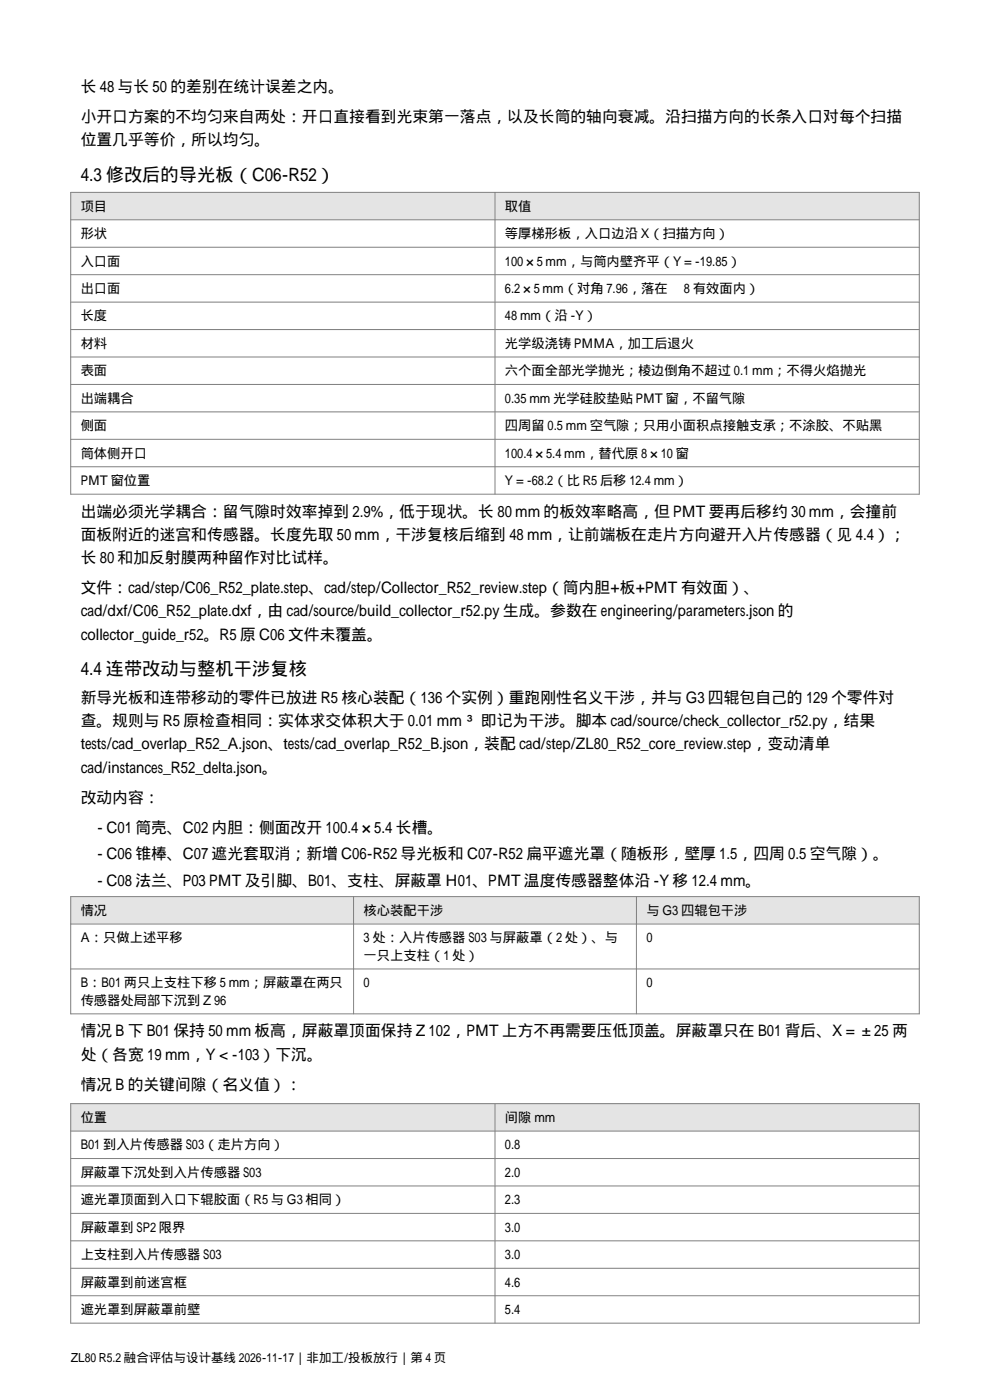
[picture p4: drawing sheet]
<svg xmlns="http://www.w3.org/2000/svg" width="210mm" height="297mm" viewBox="0 0 210 297" stroke-linecap="round" stroke-linejoin="round" font-family="sans-serif">
<defs><g id="words">
<g font-size="3.9">
<text x="17.1" y="38.3">4.3 修改后的导光板（C06-R52）</text>
<text x="17.1" y="143.3">4.4 连带改动与整机干涉复核</text>
</g>
<g font-size="3.4">
<text x="17.1" y="19.5">长 48 与长 50 的差别在统计误差之内。</text>
<text x="17.1" y="25.8">小开口方案的不均匀来自两处：开口直接看到光束第一落点，以及长筒的轴向衰减。沿扫描方向的长条入口对每个扫描</text>
<text x="17.1" y="30.8">位置几乎等价，所以均匀。</text>
<text x="17.1" y="109.6">出端必须光学耦合：留气隙时效率掉到 2.9%，低于现状。长 80 mm 的板效率略高，但 PMT 要再后移约 30 mm，会撞前</text>
<text x="17.1" y="114.5">面板附近的迷宫和传感器。长度先取 50 mm，干涉复核后缩到 48 mm，让前端板在走片方向避开入片传感器（见 4.4）；</text>
<text x="17.1" y="119.5">长 80 和加反射膜两种留作对比试样。</text>
<text x="17.1" y="125.8">文件：cad/step/C06_R52_plate.step、cad/step/Collector_R52_review.step（筒内胆+板+PMT 有效面）、</text>
<text x="17.1" y="130.8">cad/dxf/C06_R52_plate.dxf，由 cad/source/build_collector_r52.py 生成。参数在 engineering/parameters.json 的</text>
<text x="17.1" y="135.7">collector_guide_r52。R5 原 C06 文件未覆盖。</text>
<text x="17.1" y="149.1">新导光板和连带移动的零件已放进 R5 核心装配（136 个实例）重跑刚性名义干涉，并与 G3 四辊包自己的 129 个零件对</text>
<text x="17.1" y="154.1">查。规则与 R5 原检查相同：实体求交体积大于 0.01 mm³ 即记为干涉。脚本 cad/source/check_collector_r52.py，结果</text>
<text x="17.1" y="159">tests/cad_overlap_R52_A.json、tests/cad_overlap_R52_B.json，装配 cad/step/ZL80_R52_core_review.step，变动清单</text>
<text x="17.1" y="163.9">cad/instances_R52_delta.json。</text>
<text x="17.1" y="170.3">改动内容：</text>
<text x="20.6" y="176.6">- C01 筒壳、C02 内胆：侧面改开 100.4×5.4 长槽。</text>
<text x="20.6" y="182.3">- C06 锥棒、C07 遮光套取消；新增 C06-R52 导光板和 C07-R52 扁平遮光罩（随板形，壁厚 1.5，四周 0.5 空气隙）。</text>
<text x="20.6" y="187.9">- C08 法兰、P03 PMT 及引脚、B01、支柱、屏蔽罩 H01、PMT 温度传感器整体沿 -Y 移 12.4 mm。</text>
<text x="17.1" y="219.8">情况 B 下 B01 保持 50 mm 板高，屏蔽罩顶面保持 Z 102，PMT 上方不再需要压低顶盖。屏蔽罩只在 B01 背后、X = ±25 两</text>
<text x="17.1" y="224.8">处（各宽 19 mm，Y &lt; -103）下沉。</text>
<text x="17.1" y="231.1">情况 B 的关键间隙（名义值）：</text>
</g>
<g font-size="2.8">
<text x="17.1" y="44.7">项目</text>
<text x="107.1" y="44.7">取值</text>
<text x="17.1" y="50.5">形状</text>
<text x="107.1" y="50.5">等厚梯形板，入口边沿 X（扫描方向）</text>
<text x="17.1" y="56.3">入口面</text>
<text x="107.1" y="56.3">100×5 mm，与筒内壁齐平（Y = -19.85）</text>
<text x="17.1" y="62.2">出口面</text>
<text x="107.1" y="62.2">6.2×5 mm（对角 7.96，落在 φ8 有效面内）</text>
<text x="17.1" y="68">长度</text>
<text x="107.1" y="68">48 mm（沿 -Y）</text>
<text x="17.1" y="73.8">材料</text>
<text x="107.1" y="73.8">光学级浇铸 PMMA，加工后退火</text>
<text x="17.1" y="79.6">表面</text>
<text x="107.1" y="79.6">六个面全部光学抛光；棱边倒角不超过 0.1 mm；不得火焰抛光</text>
<text x="17.1" y="85.4">出端耦合</text>
<text x="107.1" y="85.4">0.35 mm 光学硅胶垫贴 PMT 窗，不留气隙</text>
<text x="17.1" y="91.3">侧面</text>
<text x="107.1" y="91.3">四周留 0.5 mm 空气隙；只用小面积点接触支承；不涂胶、不贴黑</text>
<text x="17.1" y="97.1">筒体侧开口</text>
<text x="107.1" y="97.1">100.4×5.4 mm，替代原 8×10 窗</text>
<text x="17.1" y="102.9">PMT 窗位置</text>
<text x="107.1" y="102.9">Y = -68.2（比 R5 后移 12.4 mm）</text>
<text x="17.1" y="194.1">情况</text>
<text x="77.1" y="194.1">核心装配干涉</text>
<text x="137.1" y="194.1">与 G3 四辊包干涉</text>
<text x="17.1" y="199.9">A：只做上述平移</text>
<text x="77.1" y="199.9">3 处：入片传感器 S03 与屏蔽罩（2 处）、与</text>
<text x="77.1" y="203.6">一只上支柱（1 处）</text>
<text x="17.1" y="209.4">B：B01 两只上支柱下移 5 mm；屏蔽罩在两只</text>
<text x="17.1" y="213.1">传感器处局部下沉到 Z 96</text>
<text x="17.1" y="238">位置</text>
<text x="107.1" y="238">间隙 mm</text>
<text x="17.1" y="243.8">B01 到入片传感器 S03（走片方向）</text>
<text x="107.1" y="243.8">0.8</text>
<text x="17.1" y="249.7">屏蔽罩下沉处到入片传感器 S03</text>
<text x="107.1" y="249.7">2.0</text>
<text x="17.1" y="255.5">遮光罩顶面到入口下辊胶面（R5 与 G3 相同）</text>
<text x="107.1" y="255.5">2.3</text>
<text x="17.1" y="261.3">屏蔽罩到 SP2 限界</text>
<text x="107.1" y="261.3">3.0</text>
<text x="17.1" y="267.1">上支柱到入片传感器 S03</text>
<text x="107.1" y="267.1">3.0</text>
<text x="17.1" y="272.9">屏蔽罩到前迷宫框</text>
<text x="107.1" y="272.9">4.6</text>
<text x="17.1" y="278.8">遮光罩到屏蔽罩前壁</text>
<text x="107.1" y="278.8">5.4</text>
</g>
<text font-size="2.6" x="15" y="289">ZL80 R5.2 融合评估与设计基线 2026-11-17｜非加工/投板放行｜第 4 页</text>
</g></defs>
<path d="M15 40.8h180v5.8h-180z" fill-rule="evenodd" fill="#dde6ee"/>
<path d="M15 40.8h180v64h-180zM15 46.6h180M15 52.5h180M15 58.3h180M105 40.8v64M15 64.1h180M15 69.9h180M15 75.7h180M15 81.6h180M15 87.4h180M15 93.2h180M15 99h180" fill="none" stroke="#808080" stroke-width=".21"/>
<path d="M15 190.2h180v5.8h-180z" fill-rule="evenodd" fill="#dde6ee"/>
<path d="M15 190.2h180v24.9h-180zM15 196h180M75 190.2v24.9M135 190.2v24.9M15 205.6h180" fill="none" stroke="#808080" stroke-width=".21"/>
<path d="M15 234.1h180v5.9h-180z" fill-rule="evenodd" fill="#dde6ee"/>
<path d="M15 234.1h180v46.6h-180zM15 240h180M105 234.1v46.6M15 245.8h180M15 251.6h180M15 257.4h180M15 263.2h180M15 269.1h180M15 274.9h180" fill="none" stroke="#808080" stroke-width=".21"/>
<use href="#words"/>
</svg>
